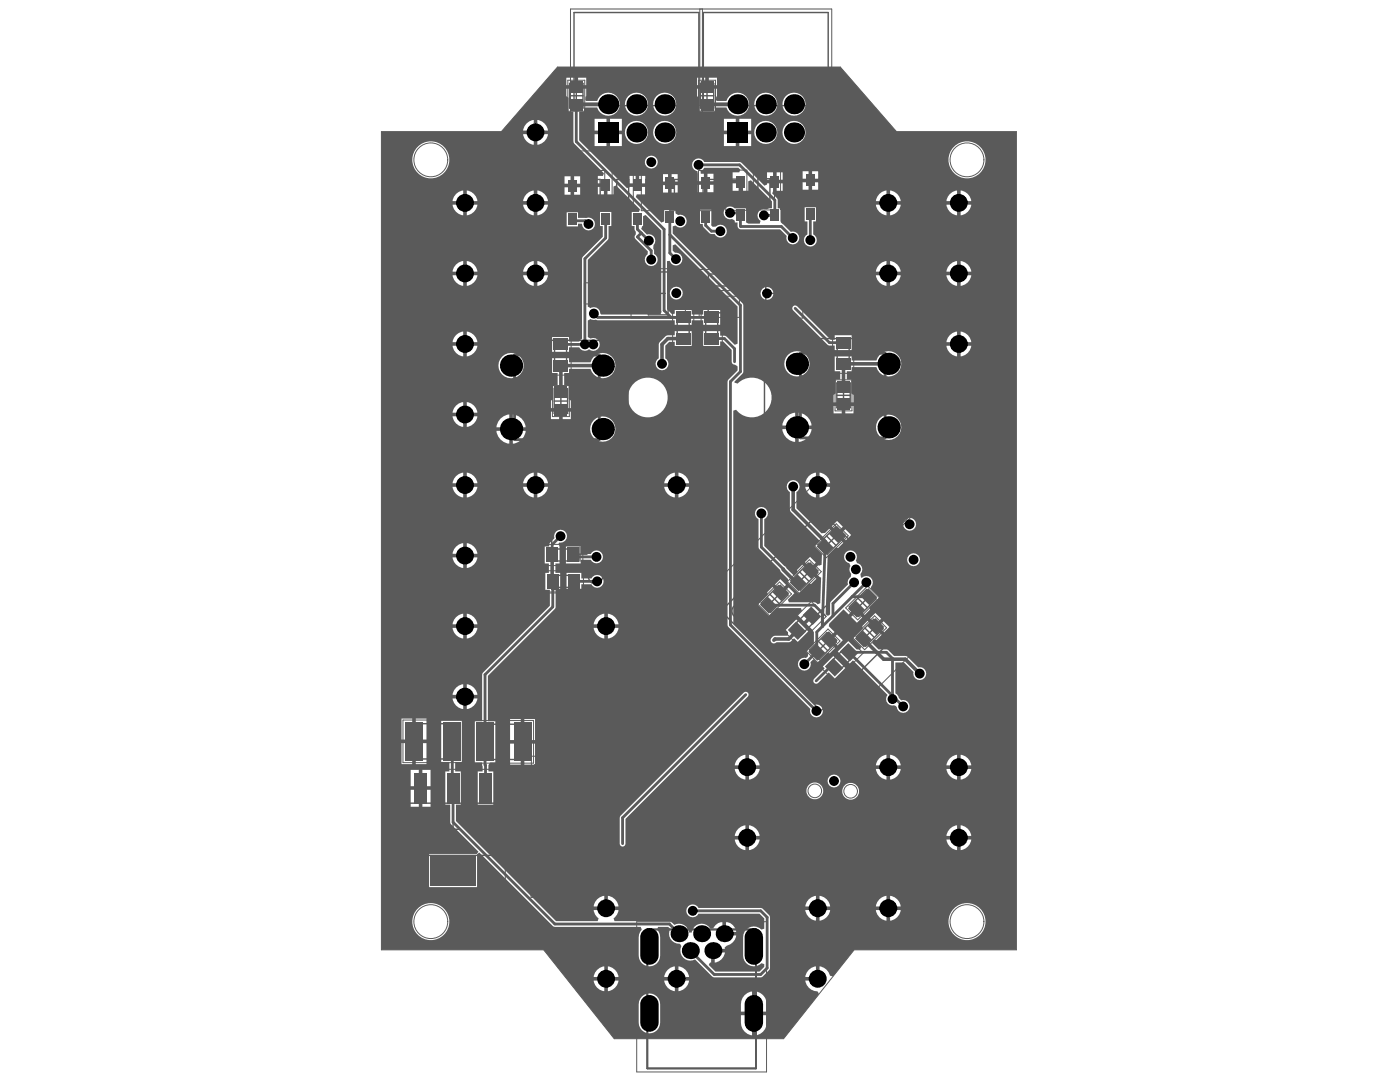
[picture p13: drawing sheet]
<svg xmlns="http://www.w3.org/2000/svg" width="279mm" height="216mm" viewBox="0 0 279 216" stroke-linecap="round" stroke-linejoin="round" font-family="sans-serif">
<g fill="none" stroke="#5a5a5a" stroke-width=".2">
<path d="M113.3 16h3.4v6.2h-3.4zM113.9 1.8h52.1v28.3h-52.1zM139.4 16h3.4v6.2h-3.4zM139.7 1.8v28.3M140.2 1.8v28.3M76.1 26.3h24l11.2-12.9h56.4l11.2 12.9h23.9v163.2h-32.3l-14.1 17.8h-33.8l-14.1-17.8h-32.4zM116.5 34h4.2v8h-4.2zM122.2 34h4.2v8h-4.2zM128 34h4.2v8h-4.2zM133.7 34h4.2v8h-4.2zM139.4 34h4.2v8h-4.2zM144.8 33.9h4.3v8.1h-4.3z"/>
<path d="M150.3 33.9h4.3v8h-4.3zM155.8 33.8h4.2v8h-4.2zM116.6 56.4h8v4.3h-8zM125.9 53.6h10.9v9.9h-10.9zM139.5 59.1h8.1v4.2h-8.1zM139.6 53.8h8v4.2h-8zM149.4 53.6h10.8v9.9h-10.8zM109.8 66.8h4.2v8h-4.2zM110.2 76.9h3.4v6.2h-3.4zM134.2 61.4h4.3v8.1h-4.3zM139.9 61.4h4.2v8.1h-4.2zM166.2 66.5h4.2v8h-4.2z"/>
<path d="M166.7 75.8h3.3v6.2h-3.3zM117.6 97.3h8v4.3h-8zM150.1 97.3l2.4-2.4 4.4 4.4-2.4 2.4zM97.7 103.5h6.2v3.4h-6.2zM105.3 102.8h20.9v15.5h-20.9zM108.3 108.6h8v4.3h-8zM108.4 113.9h8v4.2h-8zM128 103.1h4.2v8.1h-4.2zM157.1 116.1l4.4-4.4 2.4 2.4-4.4 4.3zM162.5 108.9l4.4-4.4 2.4 2.4-4.4 4.4zM176.6 103.6l4.4-4.4 2.4 2.4-4.4 4.3zM137.1 121.9l26.7-26.6 26.7 26.6-26.7 26.7z"/>
<path d="M151.2 120.5l4.4-4.4 2.4 2.4-4.4 4.4zM156.2 125.7l5.7-5.7 3 3-5.7 5.7zM160.9 129.9l4.3-4.4 2.4 2.4-4.3 4.4zM163.6 133l5.7-5.7 3 3-5.7 5.7zM168.8 121.3l4.4-4.4 2.3 2.4-4.3 4.4zM170.2 127.3l4.3-4.4 2.4 2.4-4.3 4.3zM184.3 132l2.4-2.4 4.4 4.4-2.4 2.4zM80 153.5h20.8v23.9h-20.8zM80.4 143.7h11.9v8.5h-11.9zM94.6 143.8h11.9v8.5h-11.9zM106.1 150.9h6.4v12.9h-6.4zM114.6 152.2h3.4v6.2h-3.4z"/>
<path d="M118.1 140.5l4.4-4.3 2.4 2.3-4.4 4.4zM119.4 152.2h3.4v6.2h-3.4zM122.6 145l4.4-4.4 2.4 2.4-4.4 4.4zM173.3 142.3l2.3-2.4 4.4 4.4-2.4 2.4zM180.2 159.8h4.2v8h-4.2zM106 166.1h6.5v13h-6.5zM113.8 167.7h3.3v6.2h-3.3zM118.5 167.7h3.4v6.2h-3.4zM135.9 167.1h10v12h-10zM160.6 162.9h10.7v6.4h-10.7zM127.1 183.9h25.9v30h-25.9zM128.5 199.5h2.2v5.4h-2.2z"/>
<path d="M128.5 186.2h2.2v5.3h-2.2zM149.3 186.2h2.3v5.3h-2.3zM149.3 199.5h2.3v5.4h-2.3z"/>
<circle cx="86" cy="31.9" r="3.4"/>
<circle cx="193" cy="31.9" r="3.4"/>
<circle cx="162.6" cy="157.8" r="1.36"/>
<circle cx="169.8" cy="157.9" r="1.36"/>
<circle cx="86" cy="183.9" r="3.4"/>
<circle cx="193" cy="183.9" r="3.4"/>
</g>
<g fill="none" stroke="#5a5a5a" stroke-width=".28">
<path d="M113.7 19.1h2.6M113.7 16.6h2.6v5h-2.6zM114.6 2.5h24.9v18.6h-24.9zM115 17.8v2.6M139.8 19.1h2.6M139.8 16.6h2.6v5h-2.6zM140.4 2.5h24.9v18.6h-24.9zM141.1 17.8v2.6M117.4 35.8h2.4v4.4h-2.4zM123.1 35.8h2.4v4.4h-2.4zM128.9 35.8h2.4v4.4h-2.4zM134.6 35.8h2.4v4.4h-2.4z"/>
<path d="M140.3 35.8h2.4v4.4h-2.4zM145.8 35.7h2.3v4.5h-2.3zM151.3 35.7h2.4v4.4h-2.4zM156.7 35.6h2.4v4.4h-2.4zM118.4 57.4h4.5v2.3h-4.5zM129.4 54.3h3.9v8.5h-3.9zM130 58.5h2.8M131.4 57.1v2.9M141.4 54.7h4.4v2.4h-4.4zM152.8 54.3h4v8.5h-4zM153.4 58.5h2.8M154.8 57.1v2.9"/>
<path d="M95.5 67.9h29.8v22.8h-29.8zM110.6 77.6h2.7v4.9h-2.7zM110.7 68.6h2.4v4.5h-2.4zM111.9 78.7v2.7M134.3 70.7h10.4v16.9h-10.4zM135.2 63.2h2.3v4.5h-2.3zM140.8 63.2h2.4v4.5h-2.4zM141.3 60h4.5v2.4h-4.5zM152.6 67.6h29.8v22.7h-29.8zM167 78.9h2.7M167 76.4h2.7v4.9h-2.7zM167.1 68.3h2.4v4.4h-2.4z"/>
<path d="M168.3 77.5v2.7M110.6 80h2.7M119.4 98.3h4.4v2.3h-4.4zM150.8 97.5l1.9-1.9 3.5 3.5-1.9 1.9zM152.6 97.4l1.9 1.9M154.5 97.4l-1.9 1.9M98.3 103.9h4.9v2.7h-4.9zM99.4 105.2h2.7M100.8 103.9v2.7M110.1 109.5h4.4v2.4h-4.4zM110.1 103.5h11.3v14.1h-11.3zM110.2 114.8h4.4v2.4h-4.4z"/>
<path d="M114.3 110.6h2.9M115.7 109.2v2.8M128.9 104.9h2.4v4.5h-2.4zM153.6 118.6l1.9 1.9M155.5 118.6l-1.9 1.9M157.8 115.9l3.5-3.5 1.9 1.9-3.5 3.5zM159.6 114.1l1.9 1.9M161.5 114.1l-1.9 1.9M163.2 108.7l3.5-3.5 1.9 1.9-3.5 3.5zM165 107l1.9 1.8M166.9 107l-1.9 1.8M171.2 119.4l1.9 1.9"/>
<path d="M173.1 119.4l-1.9 1.9M177.3 103.4l3.5-3.5 1.9 1.9-3.5 3.4zM179.1 101.6l1.9 1.9M181 101.6l-1.9 1.9M120.5 138.6l1.9 1.9M121.5 132.9l9.5-9.5 11.1 11.1-9.4 9.5zM122.4 138.6l-1.9 1.9M125.8 133l5.3-5.4 6.8 6.8-5.4 5.4zM143.9 121.9l19.9-19.9 19.9 19.9-19.9 19.9zM151.9 120.3l3.5-3.5 1.9 1.9-3.5 3.5zM158.1 125.1l3.2-3.2 1.7 1.7-3.2 3.2zM161.6 129.7l3.4-3.5 1.9 1.9-3.4 3.5z"/>
<path d="M162.8 120.9l2 2M163.3 128l1.9 1.8M164.8 120.9l-2 2M165.2 128l-1.9 1.8M165.5 132.4l3.2-3.2 1.7 1.7-3.2 3.2zM169.5 121.1l3.5-3.5 1.8 1.9-3.4 3.5zM170.9 127.1l3.5-3.5 1.8 1.9-3.4 3.4zM172.6 125.3l1.9 1.9M174.5 125.3l-1.9 1.9M185 132.2l1.9-1.9 3.5 3.5-1.9 1.9zM186.8 132l1.8 1.9M188.6 132l-1.8 1.9"/>
<path d="M81.9 144.4h9v7h-9zM96 144.5h9v7h-9zM106.8 152.6h5v9.6h-5zM107.9 157.4h2.8M109.3 156v2.8M114.9 155.3h2.7M114.9 152.9h2.7v4.9h-2.7zM116.3 154v2.7M118.8 140.3l3.5-3.4 1.9 1.8-3.5 3.5zM119.7 155.3h2.7M119.7 152.8h2.7v5h-2.7zM121.1 154v2.6"/>
<path d="M123.3 144.8l3.5-3.5 1.9 1.9-3.5 3.5zM125 143.1l1.9 1.8M126.9 143.1l-1.9 1.8M174 142.5l1.8-1.9 3.5 3.5-1.9 1.9zM175.7 142.3l1.9 1.9M177.6 142.3l-1.9 1.9M80.7 160.3h19.4v10.4h-19.4zM89 165.5h2.8M90.4 164.1v2.8M106.7 167.8h5.1v9.6h-5.1zM107.8 172.6h2.8M109.2 171.2v2.8"/>
<path d="M114.1 170.8h2.7M114.1 168.3h2.7v4.9h-2.7zM115.4 169.4v2.7M118.9 170.8h2.7M118.9 168.3h2.7v4.9h-2.7zM120.2 169.4v2.7M136.8 170.8h8.2v4.6h-8.2zM136.8 172.7l2.7 2.7M163.1 164.3h5.6v3.6h-5.6zM168.7 166.7l-1.1 1.2M181.1 161.6h2.4v4.4h-2.4z"/>
<circle cx="118.8" cy="115.1" r="1.41"/>
<circle cx="125.6" cy="130.6" r=".14"/>
<circle cx="147.5" cy="121.9" r="1.41"/>
</g>
<path d="M102.7 70.8h16.9v16.9h-16.9zM135.7 74.6h7.6v9h-7.6zM159.7 70.5h16.9v16.9h-16.9zM86.4 144.7v6.5M100.5 144.8v6.5" fill="none" stroke="#5a5a5a" stroke-width=".56"/>
<path d="M129.2 185.5h21.7v27.7h-21.7z" fill="none" stroke="#5a5a5a" stroke-width=".36"/>
<path d="M76.1 26.3h24l11.2-12.9h56.4l11.2 12.9h23.9v163.2h-32.3l-4.3 5.4-.6-.2a2.45 2.45 0 0 0-2-1.9v2.5h-.4v.4h-2.5a2.47 2.47 0 0 0 2.5 2.1l.2 .6-7 8.9h-33.8l-14.1-17.8h-32.4zM115.4 15.5v1.5h1.6v-1.5zM141.5 15.5v1.5h1.6v-1.5zM113 15.5v1.5h1.7v-1.5zM139.1 15.5v1.5h1.6v-1.5zM156.1 20.8a2.35 2.35 0 0 0 4.7 0 2.35 2.35 0 0 0-4.7 0zM150.5 20.8a2.31 2.31 0 0 0 4.6 0 2.31 2.31 0 0 0-4.6 0zM139.1 17.7v1.5l.5 .3v2.8h3.1v-.9h2.3a2.3 2.3 0 0 0 3.5 1.3 2.3 2.3 0 0 0 0-3.8 2.3 2.3 0 0 0-3.5 1.2h-2l-.1-.1v-.7l.2-.1v-1.5zM130.3 20.8a2.35 2.35 0 0 0 4.7 0 2.35 2.35 0 0 0-4.7 0zM124.7 20.8a2.31 2.31 0 0 0 4.6 0 2.31 2.31 0 0 0-4.6 0zM113 17.7v1.5l.5 .3v2.8h.9l.1 6.2 6 6.1-.2 .5h-1v1.5h1.6v.3h.3v1.9h1.2v-1.6l.6-.2 4.7 4.8-.2 .5h-1.4v2.8h.5l.1 .9 .2 .2-.1 .7a.57 .57 0 0 0 0 .8l2.5 2.5-.1 .6a1.28 1.28 0 0 0-.1 1.9 1.28 1.28 0 0 0 1.9-.1 1.28 1.28 0 0 0-.5-1.9v-.7a1.21 1.21 0 0 1 .2-1.5 1.28 1.28 0 0 0-.3-1.4 1.28 1.28 0 0 0-1.3-.3l-1.1-1.1 .2-.6h.1v-2l.6-.2 3.1 3.1v16.2l-.2 .6h-11.8l-.2-.2a1.27 1.27 0 0 0-1.9-1.1l-.6-.3v-9.3l4.1-4.2 .1-2.6h.5v-2.8h-2.3v2.8h.6v2.1l-4.1 4.2v16.2l-.6 .6h-2v-1h-3.4v3h3.4v-.9h2a1.25 1.25 0 0 0 2 .4 1.28 1.28 0 0 0 2.1-.8 1.28 1.28 0 0 0-1.8-1.3l-.6-.3v-3.3l.6-.3 1.4 .2h15.4v.9h3.3v-.9h2.3v.9h3.4v-2.9h-3.4v.9h-2.3v-.9h-3.3v.7l-.6 .1-1-1v-9.6l.6-.1a1.28 1.28 0 0 0 1.5 1 1.28 1.28 0 0 0 1-1.5 1.28 1.28 0 0 0-1.5-1.1l-.4-.4v-1l.5-.3 12.4 12.5v7.4l-.6 .2-1.8-1.8h-1.1v-.9h-3.4v2.9h3.4v-.9h.6l1.7 1.7v2.4a.56 .56 0 0 0 .6 .5l.6 .4v.8l-1.8 1.8-.2 .5v48.7l16.5 16.6a1.28 1.28 0 0 0 1.1 1.6 1.28 1.28 0 0 0 1.4-1.4 1.28 1.28 0 0 0-1.7-1.1l-16.2-16.1v-42.6l.7-.1a3.8 3.8 0 0 0 1.8 1.3h.1a3.8 3.8 0 0 0 2.3 0 3.8 3.8 0 0 0 1.9-1.2v-.1a3.8 3.8 0 0 0 .9-2.1 3.8 3.8 0 0 0-.5-2.2 3.8 3.8 0 0 0-1.6-1.7 3.8 3.8 0 0 0-2.2-.4h-.1a3.8 3.8 0 0 0-2.1 .8l-.3 .3-.6-.1v-.2l1.6-1.6 .1-.4v-13.5l-14-14.1v-1.4l.5-.2a1.28 1.28 0 0 0 2.2-.5 1.28 1.28 0 0 0-1.6-1.6l-.6-.3v-.7h-2.2v2.3l-.6 .2-5.1-5.1 .2-.5h1.7v-1.5h-3.1l-.6 .3-9.5-9.6v-5.7h1v-.9h2.6a2.3 2.3 0 0 0 3.5 1.3 2.3 2.3 0 0 0 0-3.8 2.3 2.3 0 0 0-3.5 1.2h-2.2l-.2-.1v-.7l.2-.1v-1.5zM107.2 23.9v2.2h2.2a2.42 2.42 0 0 0-2.2-2.2zM105.1 24.6l-.4 .6-.3 .9h2.1v-2.2l-.9 .3zM147.6 23.7v2.4h2.3v-2.4zM144.5 23.7v2.4h2.3v-2.4zM121.7 23.7v2.4h2.4v-2.4zM118.7 23.7v2.4h2.3v-2.4zM189.3 31.9a3.7 3.7 0 0 0 7.4 0 3.7 3.7 0 0 0-7.4 0zM82.3 31.9a3.7 3.7 0 0 0 7.4 0 3.7 3.7 0 0 0-7.4 0zM156.1 26.4a2.35 2.35 0 0 0 4.7 0 2.35 2.35 0 0 0-4.7 0zM150.5 26.4a2.31 2.31 0 0 0 4.6 0 2.31 2.31 0 0 0-4.6 0zM130.3 26.4a2.35 2.35 0 0 0 4.7 0 2.35 2.35 0 0 0-4.7 0zM124.7 26.4a2.31 2.31 0 0 0 4.6 0 2.31 2.31 0 0 0-4.6 0zM107.2 26.8v2.1a2.42 2.42 0 0 0 2.2-2.1zM104.4 26.8a2.42 2.42 0 0 0 2.1 2.1v-2.1zM147.6 26.8v2.3h2.3v-2.3zM144.5 26.8v2.3h2.3v-2.3zM121.7 26.8v2.3h2.4v-2.3zM118.7 26.8v2.3h2.3v-2.3zM128.7 32.3a1.3 1.3 0 0 0 2.6 0 1.3 1.3 0 0 0-2.6 0zM162.1 34.2v1.5h1.2v-1.5zM160.2 34.2v1.5h1.2v-1.5zM155 34.4v1.5h1.2v-1.5zM153.1 34.4v1.5h1.2v-1.5zM141.2 34.7v1.5h1.2v-1.5zM134 34.7v1.5h1.2v-1.5zM132.1 34.7v1.5h1.2v-1.5zM127.6 35.1v1.5h1.2v-1.5zM125.7 35.1v1.5h1.2v-1.5zM114.6 35.2v1.5h1.2v-1.5zM112.7 35.2v1.5h1.2v-1.5zM162.1 36.4v1.5h1.2v-1.5zM160.2 36.4v1.5h1.2v-1.5zM155 36.6v1.5h1.2v-1.5zM146.2 36.6v1.5h1.2v-1.5zM141.2 36.9v1.5h1.2v-1.5zM139.3 36.9v1.5h1.2v-1.5zM134 36.9v1.5h1.2v-1.5zM132.1 36.9v1.5h1.2v-1.5zM119.3 37.3v1.5h1.2v-1.5zM114.6 37.4v1.5h1.2v-1.5zM112.7 37.4v1.5h1.2v-1.5zM191.7 38v2.1h2.1a2.42 2.42 0 0 0-2.1-2.1zM189.6 38.7l-.4 .5-.3 .9h2.1v-2.1l-.9 .3zM177.6 38v2.1h2.2a2.42 2.42 0 0 0-2.2-2.1zM175.5 38.7l-.4 .5-.3 .9h2.1v-2.1l-.9 .3zM107.2 38v2.1h2.2a2.42 2.42 0 0 0-2.2-2.1zM105.1 38.7l-.4 .5-.3 .9h2.1v-2.1l-.9 .3zM93.2 38v2.1h2.1a2.42 2.42 0 0 0-2.1-2.1zM91 38.7l-.4 .5-.3 .9h2.1v-2.1l-.9 .3zM138.5 32a1.27 1.27 0 0 0-.3 1.3 1.27 1.27 0 0 0 1 .8l.1 2.1h1.2v-1.5h-.6l-.1-.6 .5-.3 .2-.3h6.9l.4 .4-.3 .5h-1.3v1.5h1.6v.3h.3v1.9h1.2v-1.9l.6-.2 4.2 4.2v1.3l-1.1 .3a1.28 1.28 0 0 0-1.7 .6 1.28 1.28 0 0 0 .5 1.7l-.2 .5h-2.2l-.5-.2v-2.8h-2.3a1.29 1.29 0 0 0-2.1 .5 1.29 1.29 0 0 0 1.6 1.6l.5 .3v.4h.6v.9l.4 .4 8.1 .1 1.3 1.3a1.28 1.28 0 0 0 1.1 1.7 1.28 1.28 0 0 0 1.4-1.4 1.28 1.28 0 0 0-1.7-1.1l-2-1.9v-2.8h-.6v-1.9l-1.1-1.1 .2-.4v-1.6h-1.2v.2l-.5 .2-4.8-4.6-7.3-.1a1.27 1.27 0 0 0-2-.3zM107.2 40.8v2.2a2.42 2.42 0 0 0 2.2-2.2zM104.4 40.8a2.42 2.42 0 0 0 2.1 2.2v-2.2zM93.2 40.8v2.2a2.42 2.42 0 0 0 2.1-2.2zM90.3 40.8a2.42 2.42 0 0 0 2.1 2.2v-2.2zM191.7 40.8v2.2a2.42 2.42 0 0 0 2.1-2.2zM188.9 40.8a2.42 2.42 0 0 0 2.1 2.2v-2.2zM177.6 40.8v2.2a2.42 2.42 0 0 0 2.2-2.2zM174.8 40.8a2.42 2.42 0 0 0 2.1 2.2v-2.2zM113.1 42.4v2.8h2.3v-.6h.7a1.33 1.33 0 0 0 1.5 1.4 1.33 1.33 0 0 0 1.1-1.8 1.33 1.33 0 0 0-1.9-.7h-1.4v-1.1zM139.7 41.9v2.8h.6l.1 .7 1.2 1.1 .4 .2h.6a1.29 1.29 0 0 0 1.9 .5 1.29 1.29 0 0 0 .3-1.9 1.29 1.29 0 0 0-1.9-.1l-.7 .1-.3-.3 .1-3.1zM160.6 41.4v2.8h.5v2.6a1.28 1.28 0 0 0-.4 1.9 1.28 1.28 0 0 0 2 0 1.28 1.28 0 0 0-.4-1.9v-2.6h.5v-2.8zM191.7 52.1v2.1h2.1a2.42 2.42 0 0 0-2.1-2.1zM189.6 52.8l-.4 .5-.3 .9h2.1v-2.1l-.9 .3zM177.6 52.1v2.1h2.2a2.42 2.42 0 0 0-2.2-2.1zM175.5 52.8l-.4 .5-.3 .9h2.1v-2.1l-.9 .3zM107.2 52.1v2.1h2.2a2.42 2.42 0 0 0-2.2-2.1zM105.1 52.8l-.4 .5-.3 .9h2.1v-2.1l-.9 .3zM93.2 52.1v2.1h2.1a2.42 2.42 0 0 0-2.1-2.1zM91 52.8l-.4 .5-.3 .9h2.1v-2.1l-.9 .3zM191.7 54.9v2.1a2.42 2.42 0 0 0 2.1-2.1zM188.9 54.9a2.42 2.42 0 0 0 2.1 2.1v-2.1zM177.6 54.9v2.1a2.42 2.42 0 0 0 2.2-2.1zM174.8 54.9a2.42 2.42 0 0 0 2.1 2.1v-2.1zM107.2 54.9v2.1a2.42 2.42 0 0 0 2.2-2.1zM104.4 54.9a2.42 2.42 0 0 0 2.1 2.1v-2.1zM93.2 54.9v2.1a2.42 2.42 0 0 0 2.1-2.1zM90.3 54.9a2.42 2.42 0 0 0 2.1 2.1v-2.1zM133.7 58.5a1.3 1.3 0 0 0 2.6 0 1.3 1.3 0 0 0-2.6 0zM151.8 58.5a1.3 1.3 0 0 0 2.6 0 1.3 1.3 0 0 0-2.6 0zM191.7 66.2v2.1h2.1a2.42 2.42 0 0 0-2.1-2.1zM189.6 66.9l-.4 .5-.3 .9h2.1v-2.1l-.9 .3zM93.2 66.2v2.1h2.1a2.42 2.42 0 0 0-2.1-2.1zM91 66.9l-.4 .5-.3 .9h2.1v-2.1l-.9 .3zM131.7 68.3l-.2 .4v2.8a1.28 1.28 0 0 0-.4 1.9 1.28 1.28 0 0 0 2 0 1.28 1.28 0 0 0-.3-1.9v-2.5l.8-.8h1.1v.8h3.3v-2.9h-3.3v.8l-1.7 .1zM158.3 61.1a.57 .57 0 0 0 0 .8l6.8 6.9 .4 .1h1.1v1h3.4v-3h-3.4v.9h-.8l-6.7-6.7a.58 .58 0 0 0-.8 0zM191.7 69v2.1a2.42 2.42 0 0 0 2.1-2.1zM188.9 69a2.42 2.42 0 0 0 2.1 2.1v-2.1zM93.2 69v2.1a2.42 2.42 0 0 0 2.1-2.1zM90.3 69a2.42 2.42 0 0 0 2.1 2.1v-2.1zM166.6 71.1v3h1.1v1.6h-.9v2.8l-.4 .3v1.5h3.9v-1.5l-.4-.3v-2.8h-.9v-1.6h1v-.9h4.9a2.53 2.53 0 0 0 3.9 1.5 2.53 2.53 0 0 0 0-4.2 2.53 2.53 0 0 0-3.9 1.4h-4.9v-.8zM110.2 71.5v2.9h1.1v2.5h-.9v2.7l-.4 .3v1.5h3.9v-1.5l-.4-.3v-2.7h-.9v-2.5h1v-.8h4.3a2.53 2.53 0 0 0 3.8 1.4 2.53 2.53 0 0 0 0-4.1 2.53 2.53 0 0 0-3.8 1.4h-4.3v-.8zM156.5 72.6a2.55 2.55 0 0 0 5.1 0 2.55 2.55 0 0 0-5.1 0zM125.3 79.3a4 4 0 0 0 8 0 4 4 0 0 0-8 0zM99.5 72.9a2.53 2.53 0 0 0 5 0 2.53 2.53 0 0 0-5 0zM93.2 80.2v2.2h2.1a2.42 2.42 0 0 0-2.1-2.2zM91 80.9l-.4 .5-.3 1h2.1v-2.2l-.9 .3zM168.7 81v1.5h1.6v-1.5zM166.4 81v1.5h1.6v-1.5zM112.3 82.1v1.5h1.6v-1.5zM110 82.1v1.5h1.6v-1.5zM159.4 82.3v2.6h2.6a2.85 2.85 0 0 0-2.6-2.6zM156.9 83.2l-.4 .6-.4 1.1h2.6v-2.6l-1.1 .4zM93.2 83.1v2.1a2.42 2.42 0 0 0 2.1-2.1zM90.3 83.1a2.42 2.42 0 0 0 2.1 2.1v-2.1zM102.4 82.7v2.6h2.5a2.85 2.85 0 0 0-2.5-2.6zM99.9 83.5l-.5 .6-.3 1.2h2.5v-2.6l-1.1 .3zM174.8 85.3a2.55 2.55 0 0 0 5.1 0 2.55 2.55 0 0 0-5.1 0zM117.8 85.6a2.53 2.53 0 0 0 5 0 2.53 2.53 0 0 0-5 0zM159.4 85.6v2.6a2.85 2.85 0 0 0 2.6-2.6zM156.1 85.6a2.85 2.85 0 0 0 2.6 2.6v-2.6zM102.4 86v2.5a2.85 2.85 0 0 0 2.5-2.5zM99.1 86a2.85 2.85 0 0 0 2.5 2.5v-2.5zM163.6 94.3v2.1h2.1a2.42 2.42 0 0 0-2.1-2.1zM161.4 95l-.4 .5-.3 .9h2.1v-2.1l-.9 .3zM135.4 94.3v2.1h2.1a2.42 2.42 0 0 0-2.1-2.1zM133.3 95l-.4 .5-.3 .9h2.1v-2.1l-.9 .3zM107.2 94.3v2.1h2.2a2.42 2.42 0 0 0-2.2-2.1zM105.1 95l-.4 .5-.3 .9h2.1v-2.1l-.9 .3zM93.2 94.3v2.1h2.1a2.42 2.42 0 0 0-2.1-2.1zM91 95l-.4 .5-.3 .9h2.1v-2.1l-.9 .3zM163.6 97.1v2.2a2.42 2.42 0 0 0 2.1-2.2zM160.7 97.1a2.42 2.42 0 0 0 2.1 2.2v-2.2zM135.4 97.1v2.2a2.42 2.42 0 0 0 2.1-2.2zM132.6 97.1a2.42 2.42 0 0 0 2.1 2.2v-2.2zM107.2 97.1v2.2a2.42 2.42 0 0 0 2.2-2.2zM104.4 97.1a2.42 2.42 0 0 0 2.1 2.2v-2.2zM93.2 97.1v2.2a2.42 2.42 0 0 0 2.1-2.2zM90.3 97.1a2.42 2.42 0 0 0 2.1 2.2v-2.2zM180.2 104.6a1.3 1.3 0 0 0 2.6 0 1.3 1.3 0 0 0-2.6 0zM166 105l1.2 1.1 1-1-1.1-1.1zM167.7 106.7l1.1 1.1 1.1-1-1.2-1.2zM111 106.1l-.3 .4v.9l-1 1-.1 .7h-.9v3.3h.8v1.9h-.7v3.4h.9v3.2l-13.4 13.5-.1 9.5h-1.5v8.2h1.5l.1 .8v1h-1v6.6h3.1v-6.6h-.9v-1.2l.4-.6h1v-8.2h-1.5v-9l13.4-13.6 .1-3.6h.9v-3.4h-1v-1.9h.9v-3.3l-.3-.6 .3-.3a1.29 1.29 0 0 0 1.4-1.6 1.29 1.29 0 0 0-2.1-.5zM157.4 96.2a1.26 1.26 0 0 0 .2 2l.1 3.7 6 6.1-1.1 1 1.4 1.5v2.2l-.6 .2-.1-.1-1 1 1.3 1.3 .3 .2-.2 5.1-.5 .2a.98 .98 0 0 0-1.1-.4l-.2-.2-.2 .2h-4.3l-.2-.5 1.3-1.3-1.1-1.2-1.3 1.3-.3-.2-.2 .2-1.4-1.4-1.1 1.1 .1 .5-2 2 2.2 2.1 1.6-1.5h4.8l.3 .6-.9 .8 1.2 1.3 1.4-1.4 .5 .5-1.4 1.4 1.3 1.2 .2 .5v2.3l-1.5 1.5 .4 .4-.1 .6-.3 .3a1.28 1.28 0 0 0-1.7 1.2 1.28 1.28 0 0 0 1.5 1.3 1.28 1.28 0 0 0 1-1.7l.7-.6 .7 .7 2-1.9 .5 .1 1-1.1-1.4-1.4 .3-.2-.3-.3 1.3-1.3-1.1-1.1 .1-.6 2.8-2.8 1.1 1 1.3-1.3 .2 .3 .3-.3 1.4 1.4 1-1-.1-.5 2-2-1.7-1.7v-.4a1.31 1.31 0 0 0 0-1.8 1.31 1.31 0 0 0-1.9 0l-.2-.8a1.27 1.27 0 0 0-.6-2.1l-.3-.6a1.28 1.28 0 0 0-.5-1.8 1.28 1.28 0 0 0-1.8 .7 1.28 1.28 0 0 0 1 1.7l.2 .5a1.36 1.36 0 0 0 .2 1.7l-.1 .5a1.2 1.2 0 0 0-.6 1.5l-3.5 3.6v2.4l-.5 .3-.4-.3 .4-11.8 1.5-1.5 .6 .1 1-1.1-2.8-2.8-.8 .8-.8 .1-5-5v-3.2a1.28 1.28 0 0 0 .4-1.9 1.28 1.28 0 0 0-1.9-.1zM93.2 108.4v2.1h2.1a2.42 2.42 0 0 0-2.1-2.1zM91 109.1l-.4 .5-.3 .9h2.1v-2.1l-.9 .3zM112.9 109.1v3.3h3v-.7h2a1.28 1.28 0 0 0 2 .4 1.28 1.28 0 0 0 0-2 1.28 1.28 0 0 0-2 .4h-2v-1.4zM181 111.7a1.3 1.3 0 0 0 2.6 0 1.3 1.3 0 0 0-2.6 0zM160.6 112.2l1.2 1.1 1-1-1.1-1.2zM93.2 111.2v2.1a2.42 2.42 0 0 0 2.1-2.1zM90.3 111.2a2.42 2.42 0 0 0 2.1 2.1v-2.1zM151 101.5a1.28 1.28 0 0 0 .4 2.1v5.8l4.3 4.3 .2 .4 1.4 1.5-.1 .6 2.2 2.2 1.9-2 .6 .1 1-1-2.8-2.8-1 1v.5l-.6 .7-6-6v-5.3a1.29 1.29 0 0 0 .5-1.9 1.29 1.29 0 0 0-2-.2zM113.1 114.3v3.4h2.9v-1.1h2a1.28 1.28 0 0 0 2 .4 1.28 1.28 0 0 0 0-2 1.28 1.28 0 0 0-2 .4h-2v-1.1zM154.7 116.6l1.1 1.2 1.1-1.1-1.2-1.1zM169.9 123.1l1.1 1.2 1.1-1.1-1.2-1.1zM173.7 123.4l1.1 1.1 1-1-1.1-1.2zM121.3 122.5v2.1h2.1a2.42 2.42 0 0 0-2.1-2.1zM119.2 123.1l-.4 .6-.3 .9h2.1v-2.1l-.9 .2zM93.2 122.5v2.1h2.1a2.42 2.42 0 0 0-2.1-2.1zM91 123.1l-.4 .6-.3 .9h2.1v-2.1l-.9 .2zM175.3 125l1.2 1.2 1-1.1-1.1-1.1zM93.2 125.3v2.1a2.42 2.42 0 0 0 2.1-2.1zM90.3 125.3a2.42 2.42 0 0 0 2.1 2.1v-2.1zM121.3 125.3v2.1a2.42 2.42 0 0 0 2.1-2.1zM118.5 125.3a2.42 2.42 0 0 0 2.1 2.1v-2.1zM172.1 124.9l.1 .5-2 2 1.7 1.7-.2 .5h-.7l-1.7-1.7-2.1 2.1 2.4 2.4 .6-.6 6.9 6.9a1.26 1.26 0 0 0-.1 1.5 1.26 1.26 0 0 0 1.4 .5l.6 .4a1.28 1.28 0 0 0 1.5 1.1 1.28 1.28 0 0 0 1-1.6 1.28 1.28 0 0 0-1.7-.9l-.4-.4-.4-.7-.3-.2v-6.2h1.7l1.9 1.9a1.28 1.28 0 0 0 1.2 1.6 1.28 1.28 0 0 0 1.3-1.4 1.28 1.28 0 0 0-1.6-1.1l-2.3-2.3h-2.5l-1.3-1.3h-1.8l-1.3-1.3 .4-.7 .5 .1 1-1-2.8-2.8zM154 127.3a.65 .65 0 0 0 0 .9 .65 .65 0 0 0 .9 0l2.8-.1 .8-.7 .7 .7 2.1-2.1-2.4-2.4-2.1 2.1 .5 .5v.5l-.2 .2h-2.4zM166 127.7l1.2 1.1 1-1-1.1-1.2zM164.2 133l.4 .4-2.1 2.1a.57 .57 0 0 0 0 .8 .57 .57 0 0 0 .8 0l2.1-2.1 1.2 1.2 2.1-2.1-2.4-2.4zM93.2 136.5v2.1h2.1a2.42 2.42 0 0 0-2.1-2.1zM91 137.2l-.4 .5-.3 .9h2.1v-2.1l-.9 .3zM93.2 139.4v2.1a2.42 2.42 0 0 0 2.1-2.1zM90.3 139.4a2.42 2.42 0 0 0 2.1 2.1v-2.1zM83 143.4v4.2h2.1v-4.2zM80.1 143.4v4.2h2.2v-4.2zM104.6 143.5v4.2h2.2v-4.2zM101.8 143.5v4.2h2.1v-4.2zM83 148.3v4.2h2.1v-4.2zM80.1 148.3v4.2h2.2v-4.2zM104.6 148.4v4.2h2.2v-4.2zM101.8 148.4v4.2h2.1v-4.2zM191.7 150.6v2.1h2.1a2.42 2.42 0 0 0-2.1-2.1zM189.6 151.3l-.4 .5-.3 .9h2.1v-2.1l-.9 .3zM177.6 150.6v2.1h2.2a2.42 2.42 0 0 0-2.2-2.1zM175.5 151.3l-.4 .5-.3 .9h2.1v-2.1l-.9 .3zM149.5 150.6v2.1h2.1a2.42 2.42 0 0 0-2.1-2.1zM147.3 151.3l-.4 .5-.3 .9h2.2v-2.1l-.9 .3zM191.7 153.4v2.2a2.42 2.42 0 0 0 2.1-2.2zM188.9 153.4a2.42 2.42 0 0 0 2.1 2.2v-2.2zM177.6 153.4v2.2a2.42 2.42 0 0 0 2.2-2.2zM174.8 153.4a2.42 2.42 0 0 0 2.1 2.2v-2.2zM149.5 153.4v2.2a2.42 2.42 0 0 0 2.1-2.2zM146.6 153.4a2.42 2.42 0 0 0 2.2 2.2v-2.2zM84.3 153.5v3.4h1.6v-3.4zM82 153.5v3.4h1.6v-3.4zM165.1 155.8a1.3 1.3 0 0 0 2.6 0 1.3 1.3 0 0 0-2.6 0zM160.9 157.8a1.7 1.7 0 0 0 3.4 0 1.7 1.7 0 0 0-3.4 0zM168.1 157.9a1.68 1.68 0 0 0 3.3 0 1.68 1.68 0 0 0-3.3 0zM84.3 157.6v3.4h1.6v-3.4zM82 157.6v3.4h1.6v-3.4zM191.7 164.7v2.1h2.1a2.42 2.42 0 0 0-2.1-2.1zM189.6 165.4l-.4 .5-.3 .9h2.1v-2.1l-.9 .3zM149.5 164.7v2.1h2.1a2.42 2.42 0 0 0-2.1-2.1zM147.3 165.4l-.4 .5-.3 .9h2.2v-2.1l-.9 .3zM123.8 162.8l-.1 .4v5.1a.57 .57 0 0 0 .6 .6 .57 .57 0 0 0 .5-.6v-4.9l24.4-24.4a.57 .57 0 0 0 0-.8 .57 .57 0 0 0-.8 0zM191.7 167.5v2.1a2.42 2.42 0 0 0 2.1-2.1zM188.9 167.5a2.42 2.42 0 0 0 2.1 2.1v-2.1zM149.5 167.5v2.1a2.42 2.42 0 0 0 2.1-2.1zM146.6 167.5a2.42 2.42 0 0 0 2.2 2.1v-2.1zM189.3 183.9a3.7 3.7 0 0 0 7.4 0 3.7 3.7 0 0 0-7.4 0zM82.3 183.9a3.7 3.7 0 0 0 7.4 0 3.7 3.7 0 0 0-7.4 0zM177.6 178.8v2.1h2.2a2.42 2.42 0 0 0-2.2-2.1zM175.5 179.4l-.4 .6-.3 .9h2.1v-2.1l-.9 .2zM163.6 178.8v2.1h2.1a2.42 2.42 0 0 0-2.1-2.1zM161.4 179.4l-.4 .6-.3 .9h2.1v-2.1l-.9 .2zM121.3 178.8v2.1h2.1a2.42 2.42 0 0 0-2.1-2.1zM119.2 179.4l-.4 .6-.3 .9h2.1v-2.1l-.9 .2zM177.6 181.6v2.1a2.42 2.42 0 0 0 2.2-2.1zM174.8 181.6a2.42 2.42 0 0 0 2.1 2.1v-2.1zM163.6 181.6v2.1a2.42 2.42 0 0 0 2.1-2.1zM160.7 181.6a2.42 2.42 0 0 0 2.1 2.1v-2.1zM144.9 183.9v2.1h2a2.34 2.34 0 0 0-2-2.1zM142.6 190v2.1a2.34 2.34 0 0 0 2.1-2.1zM161.4 193.5l-.4 .5-.3 .9h2.1v-2.1l-.9 .3zM135.4 192.8v2.1h2.1a2.42 2.42 0 0 0-2.1-2.1zM133.3 193.5l-.4 .5-.3 .9h2.1v-2.1l-.9 .3zM121.3 192.8v2.1h2.1a2.42 2.42 0 0 0-2.1-2.1zM119.2 193.5l-.4 .5-.3 .9h2.1v-2.1l-.9 .3zM88.1 143.8v8.2h1.6v1.9h-.8v6.6h.9l.1 3.8 5.6 5.7-.4 .4h-9.5v6.6h9.6v-6.5l.4-.4 14.9 14.8 17.4 .1 .2 .5-.6 .9v.6v3.7a2.14 2.14 0 0 0 2.1 2.1 2.14 2.14 0 0 0 2.1-2.1v-3.7v-.6l-.5-1 .1-.4h2.1l.4 .4a1.98 1.98 0 0 0 1.8 2.9l.4 .5a1.98 1.98 0 0 0 .4 2.3 1.98 1.98 0 0 0 2.3 .3l3.4 3.5 .4 .1h9.3l.4-.1 1.3-1.3 .2-.4v-10.2l-.2-.4-1.3-1.3-.4-.1h-12.4a1.28 1.28 0 0 0-2-.5 1.28 1.28 0 0 0 0 2 1.28 1.28 0 0 0 2-.4h12.2l.9 1v2l-.5 .2a2.14 2.14 0 0 0-2.4-.5 2.14 2.14 0 0 0-1.3 2v3.7a2.14 2.14 0 0 0 1.3 2 2.14 2.14 0 0 0 2.4-.5l.5 .2v.5l-.9 1h-8.8l-1.3-1.3 .2-.5h.2v-2.4h.4v-.4h2.4l-.1-.2 .5-.4a2.36 2.36 0 0 0 1.8-2h-2.4v-.4h-.3v-2.4a2.27 2.27 0 0 0-1.9 1.4h-.6a1.98 1.98 0 0 0-2.1-.9 1.98 1.98 0 0 0-1.5 1.7h-.6a1.97 1.97 0 0 0-2.9-1.5l-.6-.6-.4-.2h-11l-.2-.6a2.27 2.27 0 0 0 1-1.6h-4.9a2.27 2.27 0 0 0 1 1.6l-.2 .6h-8.3l-20-20v-3.3h1v-6.6h-1.2v-1.9h1.4v-8.2zM135.4 195.7v2.1a2.42 2.42 0 0 0 2.1-2.1zM132.6 195.7a2.42 2.42 0 0 0 2.1 2.1v-2.1zM121.3 195.7v2.1a2.42 2.42 0 0 0 2.1-2.1zM118.5 195.7a2.42 2.42 0 0 0 2.1 2.1v-2.1zM150.8 197.8v4.1h2.2a3.4 3.4 0 0 0-1.3-3.8zM148.6 198.5a3.7 3.7 0 0 0-.7 3.4h2.2v-4.1l-.9 .3zM128.1 198.9l-.3 .4-.3 1.1v3.7a2.14 2.14 0 0 0 2.1 2.1 2.14 2.14 0 0 0 2.1-2.1v-3.7a2.14 2.14 0 0 0-1.3-2 2.14 2.14 0 0 0-2.3 .5zM150.8 202.6v4a2.53 2.53 0 0 0 2.2-2.5v-1.5zM147.9 202.6a3.4 3.4 0 0 0 1.3 3.7l.9 .3v-4z" fill="#5a5a5a"/>
<path d="M121.4 20.8l-6.4 .1M147.2 20.8l-6.1 .1M111.9 72.9v5.4M110.2 110.7v5.2l.1 .1M156.3 113.5l2.7 2.8h.3M172.3 127.5l4 4h4.4l2.9 2.9" fill="none" stroke="#5a5a5a" stroke-width=".71"/>
<g fill="none" stroke="#5a5a5a" stroke-width=".56">
<path d="M115 20.9v7.4l17.5 17.5v16.1l1.4 1.4M139.4 32.9h8.2l7 7v3.1M114.2 43.8v.3h2.6l.6 .6M120.9 43.7v3.8l-4.2 4.1v17.1M127.2 43.7v2l2.3 2.3M128 46.5l-.8 .8 2.8 2.7v1.8M133.7 43.3v7.2l1.2 1.2M133.7 46.8l14.1 14.1v13.3l-2 2v48.5l17.1 17.2M140.8 43.3v1.7l1.2 1.1h1.8M145.7 42.5h2.1v2.7h8.1l2.3 2.3M152.5 43h2.1M161.7 42.8v5.1"/>
<path d="M111.9 68.7h6.5M118.5 62.6l.8 .7h22.7M142 67.6h2.6l2 2v2.6M158.7 61.5l6.8 6.9h2.8M110.3 116v5.1l-13.5 13.5 .1 22.6M111.9 107l-1.7 1.7v2M114.4 110.7l.4 .4h4.2M114.5 116h4.7M152 102.5v6.7l4.3 4.3M164.7 109.1l-.6 15.9v-2.7l-1.6-1.5h-9.2M170.1 119.1h3.3M170.4 116.2l-4.2 4.2v2.5"/>
<path d="M172.9 116.2l-9.9 9.9v4l-2.5 2.4M148.8 138.6l-24.5 24.6v5.1M166.5 133.1h-.9l-2.7 2.8M178.1 139.5v-8.1l-1.2-1.2h-7.5l10.8 10.8M90.1 147.9l.2 .2 .1 16 20.3 20.3h22.9l1.9 1.9M138.2 181.7h13.6l1.3 1.3v10.2l-1.3 1.2h-9.3l-4.7-4.7"/>
</g>
<circle cx="111.9" cy="72.9" r=".36" fill="#5a5a5a"/>
<path d="M111.9 72.9h8.4M168.3 72.6v4.5" fill="none" stroke="#5a5a5a" stroke-width=".71"/>
<circle cx="168.3" cy="72.6" r=".36" fill="#5a5a5a"/>
<path d="M136.3 67.6h-3l-1.2 1.1v3.9M168.3 72.6h9M158.3 97.1v4.6l6.4 6.4v1M159.1 125.9l-1.7 1.6h-2.7l-.3 .2" fill="none" stroke="#5a5a5a" stroke-width=".71"/>
<g fill="#000">
<circle cx="106.9" cy="26.4" r="1.79"/>
<circle cx="121.4" cy="20.8" r="2"/>
<circle cx="127" cy="26.4" r="2"/>
<circle cx="127" cy="20.8" r="2"/>
<circle cx="130" cy="32.3" r=".99"/>
<circle cx="132.7" cy="20.8" r="2"/>
<circle cx="132.7" cy="26.4" r="2"/>
<circle cx="139.4" cy="32.9" r=".99"/>
<circle cx="147.2" cy="20.8" r="2"/>
<circle cx="152.8" cy="26.4" r="2"/>
<circle cx="152.8" cy="20.8" r="2"/>
<circle cx="158.5" cy="26.4" r="2"/>
<circle cx="158.5" cy="20.8" r="2"/>
<circle cx="92.8" cy="54.6" r="1.79"/>
<circle cx="92.8" cy="40.5" r="1.79"/>
<circle cx="106.9" cy="54.6" r="1.79"/>
<circle cx="106.9" cy="40.5" r="1.79"/>
<circle cx="117.4" cy="44.7" r=".99"/>
<circle cx="129.5" cy="48" r=".99"/>
<circle cx="130" cy="51.8" r=".99"/>
<circle cx="134.9" cy="51.7" r=".99"/>
<circle cx="135" cy="58.5" r=".99"/>
<circle cx="135.8" cy="44.1" r=".99"/>
<circle cx="143.8" cy="46.1" r=".99"/>
<circle cx="145.7" cy="42.5" r=".99"/>
<circle cx="152.5" cy="43" r=".99"/>
<circle cx="153.1" cy="58.5" r=".99"/>
<circle cx="158.2" cy="47.5" r=".99"/>
<circle cx="161.7" cy="47.9" r=".99"/>
<circle cx="177.3" cy="54.6" r="1.79"/>
<circle cx="177.3" cy="40.5" r="1.79"/>
<circle cx="191.4" cy="54.6" r="1.79"/>
<circle cx="191.4" cy="40.5" r="1.79"/>
<circle cx="92.8" cy="68.6" r="1.79"/>
<circle cx="102" cy="72.9" r="2.22"/>
<circle cx="116.7" cy="68.7" r=".99"/>
<circle cx="118.4" cy="68.7" r=".99"/>
<circle cx="118.5" cy="62.6" r=".99"/>
<circle cx="120.3" cy="72.9" r="2.22"/>
<circle cx="132.1" cy="72.6" r=".99"/>
<circle cx="159" cy="72.6" r="2.22"/>
<circle cx="177.3" cy="72.6" r="2.22"/>
<circle cx="191.4" cy="68.6" r="1.79"/>
<circle cx="92.8" cy="82.7" r="1.79"/>
<circle cx="92.8" cy="96.8" r="1.79"/>
<circle cx="102" cy="85.6" r="2.22"/>
<circle cx="106.9" cy="96.8" r="1.79"/>
<circle cx="120.3" cy="85.6" r="2.22"/>
<circle cx="135" cy="96.8" r="1.79"/>
<circle cx="158.3" cy="97.1" r=".99"/>
<circle cx="159" cy="85.3" r="2.22"/>
<circle cx="163.2" cy="96.8" r="1.79"/>
<circle cx="177.3" cy="85.3" r="2.22"/>
<circle cx="92.8" cy="110.9" r="1.79"/>
<circle cx="111.9" cy="107" r=".99"/>
<circle cx="119" cy="111.1" r=".99"/>
<circle cx="119.2" cy="116" r=".99"/>
<circle cx="152" cy="102.5" r=".99"/>
<circle cx="169.7" cy="111.1" r=".99"/>
<circle cx="170.4" cy="116.2" r=".99"/>
<circle cx="170.8" cy="113.6" r=".99"/>
<circle cx="172.9" cy="116.2" r=".99"/>
<circle cx="181.5" cy="104.6" r=".99"/>
<circle cx="182.3" cy="111.7" r=".99"/>
<circle cx="92.8" cy="139" r="1.79"/>
<circle cx="92.8" cy="124.9" r="1.79"/>
<circle cx="121" cy="124.9" r="1.79"/>
<circle cx="160.5" cy="132.5" r=".99"/>
<circle cx="178.1" cy="139.5" r=".99"/>
<circle cx="183.6" cy="134.4" r=".99"/>
<circle cx="149.1" cy="153.1" r="1.79"/>
<circle cx="162.9" cy="141.9" r=".99"/>
<circle cx="166.4" cy="155.8" r=".99"/>
<circle cx="177.3" cy="153.1" r="1.79"/>
<circle cx="180.2" cy="141" r=".99"/>
<circle cx="191.4" cy="153.1" r="1.79"/>
<circle cx="149.1" cy="167.2" r="1.79"/>
<circle cx="191.4" cy="167.2" r="1.79"/>
<circle cx="121" cy="195.3" r="1.79"/>
<circle cx="121" cy="181.2" r="1.79"/>
<circle cx="135" cy="195.3" r="1.79"/>
<circle cx="135.5" cy="186.3" r="1.7"/>
<circle cx="137.8" cy="189.7" r="1.7"/>
<circle cx="138.2" cy="181.7" r=".99"/>
<circle cx="140" cy="186.3" r="1.7"/>
<circle cx="142.3" cy="189.7" r="1.7"/>
<circle cx="144.5" cy="186.3" r="1.7"/>
<circle cx="163.2" cy="181.2" r="1.79"/>
<circle cx="163.2" cy="195.3" r="1.79"/>
<circle cx="177.3" cy="181.2" r="1.79"/>
</g>
<path d="M129.6 187v3.7M150.4 187v3.7M129.6 200.4v3.7M150.4 200.4v3.7" fill="none" stroke="#000" stroke-width="3.7"/>
<g fill="#000">
<path d="M119.4 24.4h4v4h-4z" fill-rule="evenodd"/>
<path d="M145.2 24.4h4v4h-4z" fill-rule="evenodd"/>
</g>
<g fill="#5a5a5a">
<path d="M164.6 133l1.7-1.7 2 2-1.7 1.7z" fill-rule="evenodd"/>
<path d="M167.6 130l1.7-1.7 2 2-1.7 1.7z" fill-rule="evenodd"/>
<path d="M157.2 125.7l1.7-1.7 2 2-1.7 1.7z" fill-rule="evenodd"/>
<path d="M160.2 122.7l1.7-1.7 2 2-1.7 1.7z" fill-rule="evenodd"/>
<path d="M165.5 106.6l1.6-1.6 1.7 1.8-1.5 1.5z" fill-rule="evenodd"/>
<path d="M163 109l1.6-1.6 1.8 1.8-1.6 1.6z" fill-rule="evenodd"/>
<path d="M134.9 62.1h2.9v2.4h-2.9z" fill-rule="evenodd"/>
<path d="M134.9 66.4h2.9v2.4h-2.9z" fill-rule="evenodd"/>
<path d="M140.6 62.1h2.8v2.4h-2.8z" fill-rule="evenodd"/>
<path d="M140.6 66.4h2.8v2.4h-2.8z" fill-rule="evenodd"/>
<path d="M110.7 77.1h2.5v2.3h-2.5z" fill-rule="evenodd"/>
<path d="M110.7 80.7h2.5v2.2h-2.5z" fill-rule="evenodd"/>
<path d="M110.5 67.5h2.8v2.4h-2.8z" fill-rule="evenodd"/>
<path d="M110.5 71.8h2.8v2.3h-2.8z" fill-rule="evenodd"/>
<path d="M166.9 67.2h2.8v2.4h-2.8z" fill-rule="evenodd"/>
<path d="M166.9 71.4h2.8v2.4h-2.8z" fill-rule="evenodd"/>
<path d="M113.7 19.7h2.6v2.3h-2.6z" fill-rule="evenodd"/>
<path d="M113.7 16.2h2.6v2.3h-2.6z" fill-rule="evenodd"/>
<path d="M113.4 42.6h1.7v2.3h-1.7z" fill-rule="evenodd"/>
<path d="M113.4 35.9h1.7v2.2h-1.7z" fill-rule="evenodd"/>
<path d="M126.4 42.6h1.7v2.2h-1.7z" fill-rule="evenodd"/>
<path d="M126.4 35.8h1.7v2.3h-1.7z" fill-rule="evenodd"/>
<path d="M132.8 42.2h1.7v2.3h-1.7z" fill-rule="evenodd"/>
<path d="M132.8 35.5h1.7v2.2h-1.7z" fill-rule="evenodd"/>
<path d="M140 42.1h1.7v2.3h-1.7z" fill-rule="evenodd"/>
<path d="M140 35.4h1.7v2.2h-1.7z" fill-rule="evenodd"/>
<path d="M146.9 41.9h1.7v2.2h-1.7z" fill-rule="evenodd"/>
<path d="M146.9 35.1h1.7v2.3h-1.7z" fill-rule="evenodd"/>
<path d="M153.8 41.9h1.7v2.2h-1.7z" fill-rule="evenodd"/>
<path d="M153.8 35.1h1.7v2.3h-1.7z" fill-rule="evenodd"/>
<path d="M160.9 41.6h1.7v2.3h-1.7z" fill-rule="evenodd"/>
<path d="M160.9 34.9h1.7v2.2h-1.7z" fill-rule="evenodd"/>
<path d="M139.8 19.7h2.6v2.3h-2.6z" fill-rule="evenodd"/>
<path d="M139.8 16.2h2.6v2.3h-2.6z" fill-rule="evenodd"/>
<path d="M167.1 76h2.5v2.3h-2.5z" fill-rule="evenodd"/>
<path d="M167.1 79.5h2.5v2.3h-2.5z" fill-rule="evenodd"/>
<path d="M109 109.3h2.4v2.8h-2.4z" fill-rule="evenodd"/>
<path d="M113.2 109.3h2.4v2.8h-2.4z" fill-rule="evenodd"/>
<path d="M113.3 114.6h2.4v2.8h-2.4z" fill-rule="evenodd"/>
<path d="M109.1 114.6h2.4v2.8h-2.4z" fill-rule="evenodd"/>
<path d="M82.7 154.2h2.5v6.1h-2.5z" fill-rule="evenodd"/>
<path d="M89.2 154.2h2.5v6.1h-2.5z" fill-rule="evenodd"/>
<path d="M95.6 154.2h2.6v6.1h-2.6z" fill-rule="evenodd"/>
<path d="M85.9 170.7h9v6h-9z" fill-rule="evenodd"/>
<path d="M170.6 127.4l1.6-1.6 1.8 1.8-1.6 1.6z" fill-rule="evenodd"/>
<path d="M173.1 124.9l1.6-1.6 1.8 1.8-1.6 1.6z" fill-rule="evenodd"/>
<path d="M157.6 116.2l1.6-1.6 1.8 1.8-1.6 1.6z" fill-rule="evenodd"/>
<path d="M160.1 113.7l1.6-1.6 1.8 1.8-1.6 1.6z" fill-rule="evenodd"/>
<path d="M171.7 119l1.6-1.6 1.8 1.8-1.6 1.6z" fill-rule="evenodd"/>
<path d="M169.2 121.5l1.6-1.6 1.8 1.8-1.6 1.5z" fill-rule="evenodd"/>
<path d="M151.6 120.7l1.6-1.6 1.8 1.8-1.6 1.6z" fill-rule="evenodd"/>
<path d="M154.1 118.2l1.6-1.6 1.8 1.8-1.6 1.6z" fill-rule="evenodd"/>
<path d="M161.3 130l1.6-1.5 1.8 1.7-1.6 1.6z" fill-rule="evenodd"/>
<path d="M163.8 127.6l1.6-1.6 1.8 1.8-1.6 1.5z" fill-rule="evenodd"/>
<path d="M80.8 144.1h3.6v7.7h-3.6z" fill-rule="evenodd"/>
<path d="M88.3 144.1h3.6v7.7h-3.6z" fill-rule="evenodd"/>
<path d="M102.5 144.2h3.6v7.7h-3.6z" fill-rule="evenodd"/>
<path d="M95 144.2h3.6v7.7h-3.6z" fill-rule="evenodd"/>
<path d="M120 42.6h1.7v2.2h-1.7z" fill-rule="evenodd"/>
<path d="M120 35.8h1.7v2.3h-1.7z" fill-rule="evenodd"/>
</g>
</svg>
